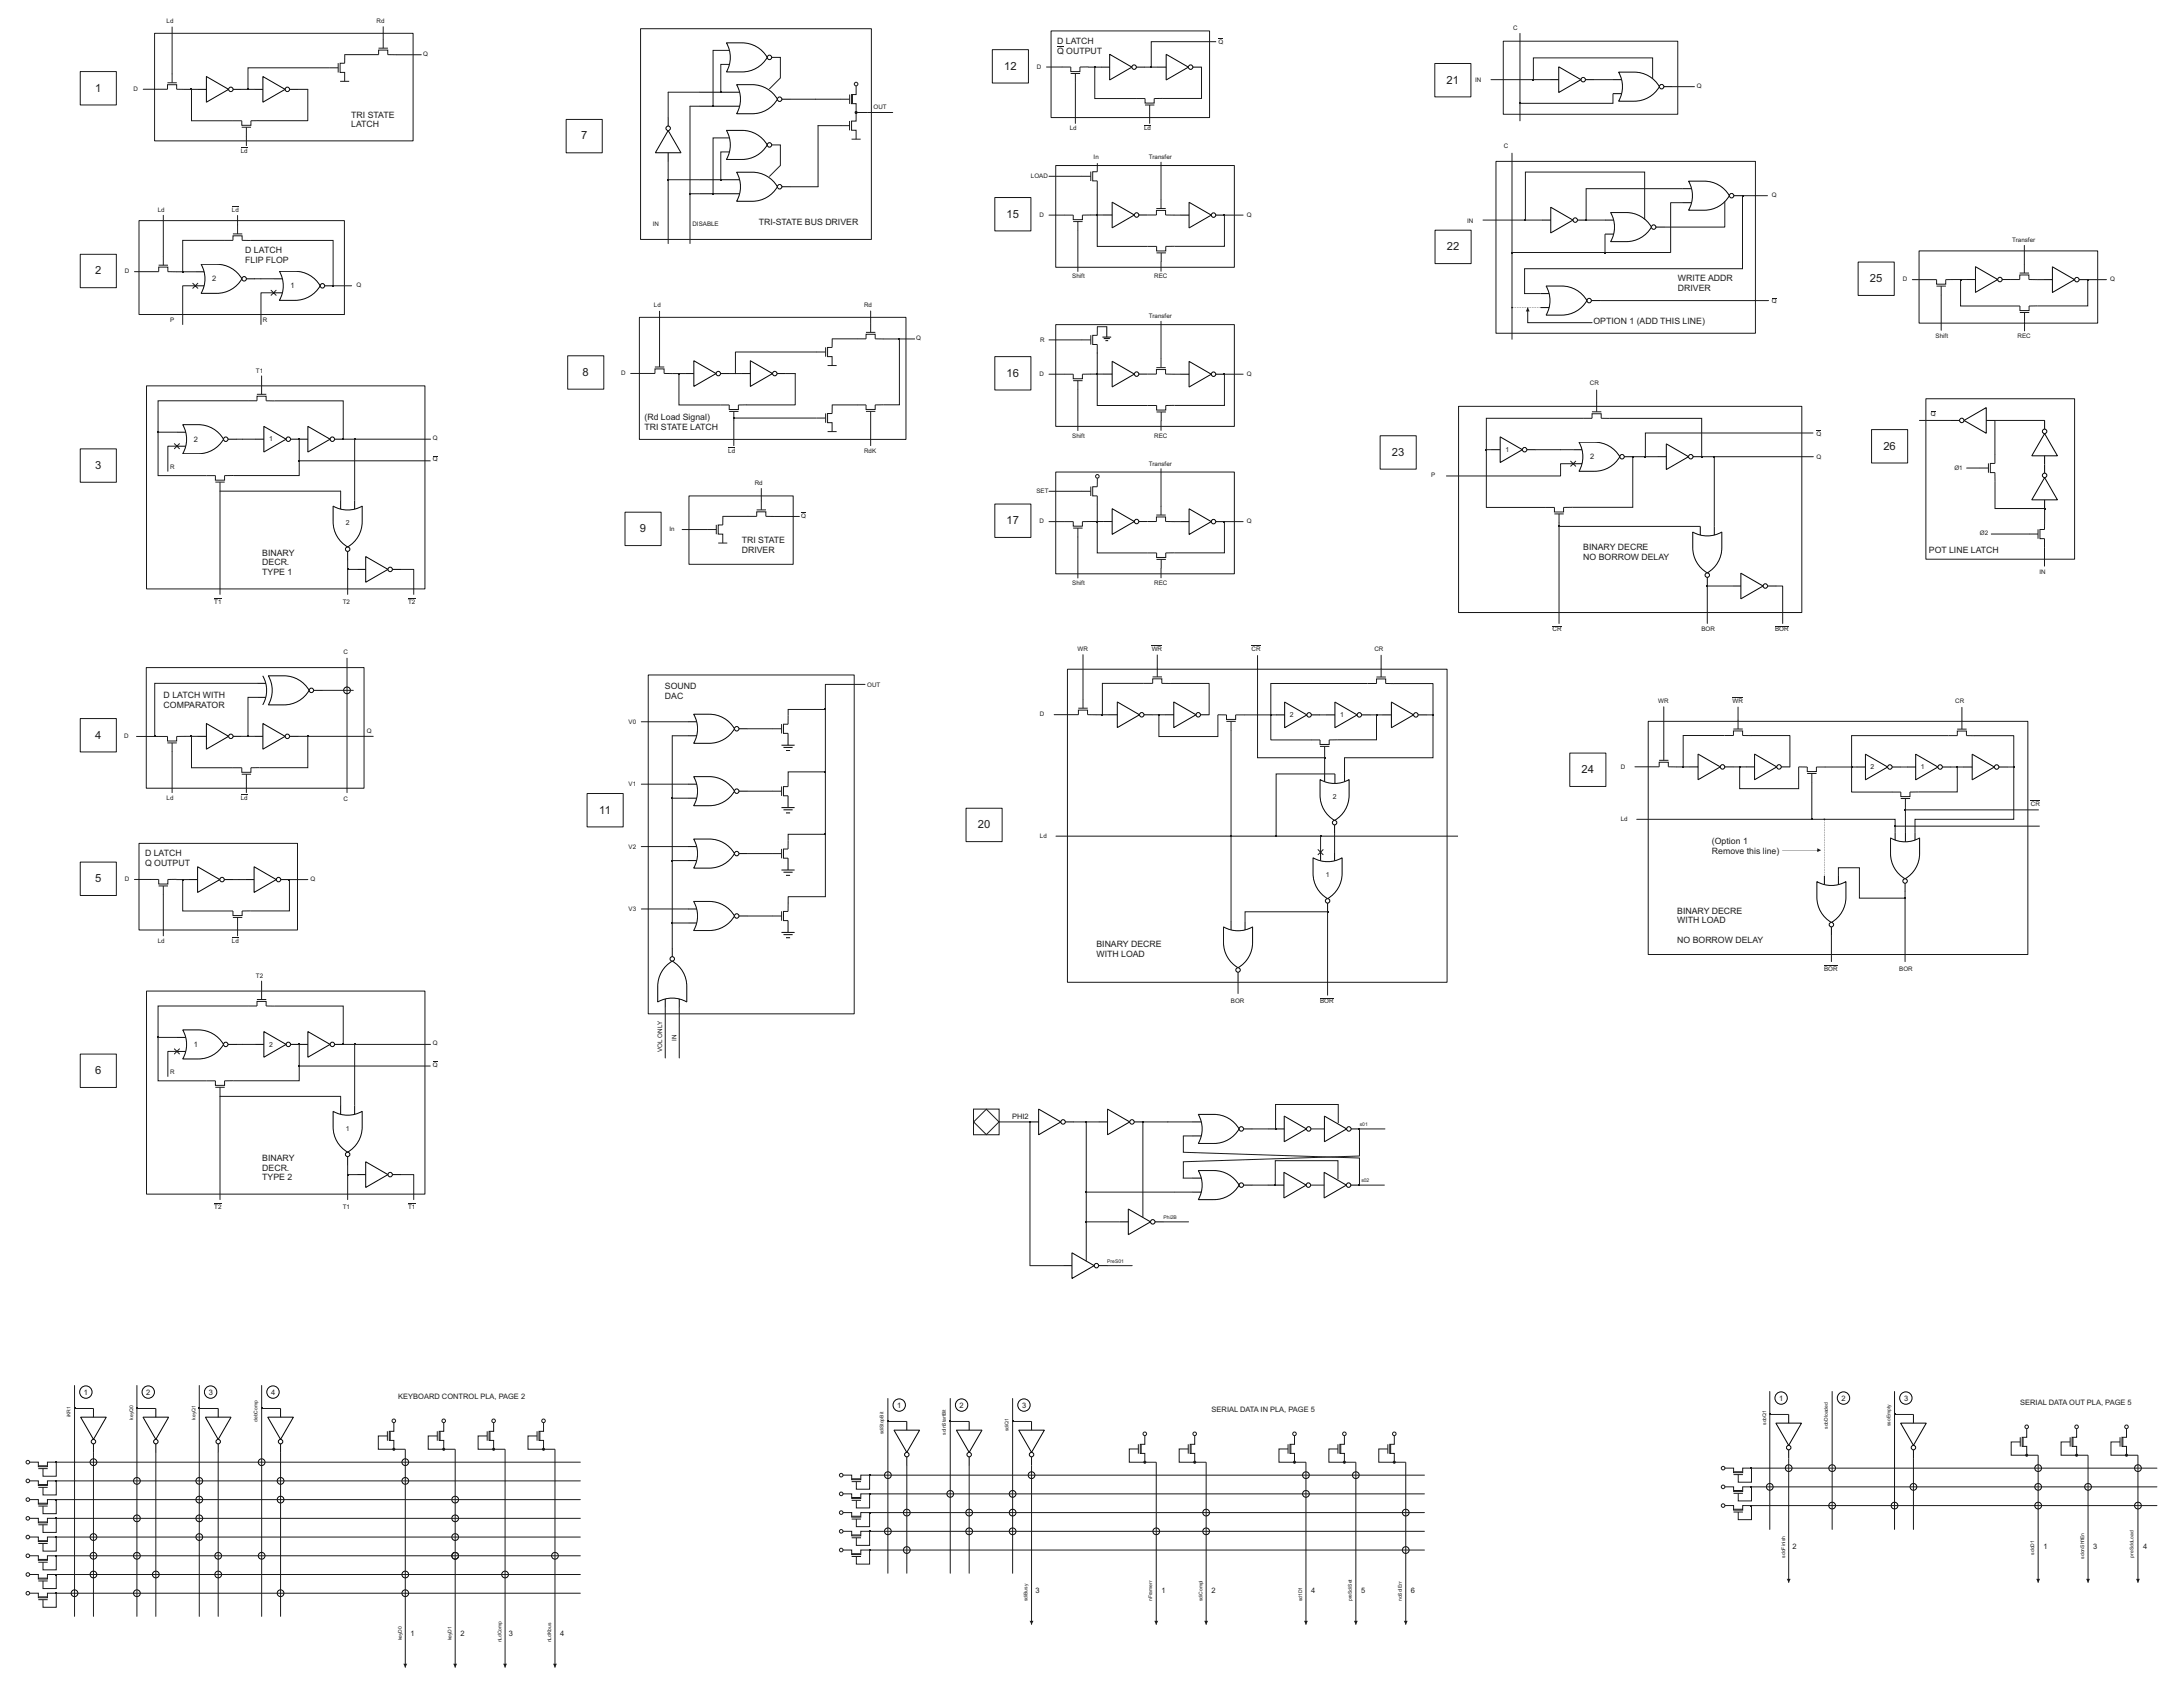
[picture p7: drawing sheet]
<svg xmlns="http://www.w3.org/2000/svg" width="1235mm" height="952mm" viewBox="0 0 1235 952" stroke-linecap="round" stroke-linejoin="round" font-family="sans-serif">
<defs><g id="words">
<g font-size="6.3" fill="#1f1a17">
<text x="568" y="39">12</text>
<text x="818" y="47">21</text>
<text x="54" y="52">1</text>
<text x="329" y="79">7</text>
<text x="569" y="123">15</text>
<text x="818" y="141">22</text>
<text x="54" y="155">2</text>
<text x="1058" y="159">25</text>
<text x="330" y="212">8</text>
<text x="569" y="213">16</text>
<text x="787" y="258">23</text>
<text x="1065" y="254">26</text>
<text x="54" y="265">3</text>
<text x="569" y="296">17</text>
<text x="362" y="301">9</text>
<text x="54" y="418">4</text>
<text x="895" y="437">24</text>
<text x="339" y="460">11</text>
<text x="553" y="468">20</text>
<text x="54" y="499">5</text>
<text x="54" y="607">6</text>
</g>
<g font-size="4.9" fill="#1f1a17">
<text x="598" y="25">D LATCH</text>
<text x="598" y="30">Q OUTPUT</text>
<text x="199" y="66">TRI STATE</text>
<text x="199" y="72">LATCH</text>
<text x="429" y="127">TRI-STATE BUS DRIVER</text>
<text x="139" y="143">D LATCH</text>
<text x="139" y="149">FLIP FLOP</text>
<text x="949" y="159">WRITE ADDR</text>
<text x="949" y="164">DRIVER</text>
<text x="901" y="183">OPTION 1 (ADD THIS LINE)</text>
<text x="365" y="238">(Rd Load Signal)</text>
<text x="365" y="243">TRI STATE LATCH</text>
<text x="420" y="307">TRI STATE</text>
<text x="896" y="311">BINARY DECRE</text>
<text x="148" y="314">BINARY</text>
<text x="420" y="313">DRIVER</text>
<text x="896" y="316">NO BORROW DELAY</text>
<text x="1091" y="313">POT LINE LATCH</text>
<text x="148" y="320">DECR.</text>
<text x="148" y="325">TYPE 1</text>
<text x="376" y="390">SOUND</text>
<text x="93" y="395">D LATCH WITH</text>
<text x="376" y="395">DAC</text>
<text x="93" y="400">COMPARATOR</text>
<text x="968" y="477">(Option 1</text>
<text x="82" y="484">D LATCH</text>
<text x="968" y="483">Remove this line)</text>
<text x="82" y="490">Q OUTPUT</text>
<text x="949" y="516">BINARY DECRE</text>
<text x="949" y="522">WITH LOAD</text>
<text x="949" y="533">NO BORROW DELAY</text>
<text x="620" y="535">BINARY DECRE</text>
<text x="620" y="541">WITH LOAD</text>
<text x="148" y="656">BINARY</text>
<text x="148" y="662">DECR.</text>
<text x="148" y="667">TYPE 2</text>
</g>
<g font-size="4.2" fill="#1f1a17">
<text x="120" y="159">2</text>
<text x="164" y="163">1</text>
<text x="110" y="250">2</text>
<text x="899" y="260">2</text>
<text x="110" y="592">1</text>
<text x="572" y="633">PHI2</text>
<text x="47" y="788">1</text>
<text x="83" y="788">2</text>
<text x="118" y="788">3</text>
<text x="153" y="788">4</text>
<text x="225" y="791">KEYBOARD CONTROL PLA, PAGE 2</text>
<text x="1006" y="792">1</text>
<text x="1042" y="792">2</text>
<text x="1077" y="792">3</text>
<text x="507" y="796">1</text>
<text x="543" y="796">2</text>
<text x="578" y="796">3</text>
<text x="685" y="798">SERIAL DATA IN PLA, PAGE 5</text>
<text x="1143" y="794">SERIAL DATA OUT PLA, PAGE 5</text>
<text x="1014" y="875">2</text>
<text x="1156" y="875">1</text>
<text x="1184" y="875">3</text>
<text x="1212" y="875">4</text>
<text x="586" y="901">3</text>
<text x="657" y="901">1</text>
<text x="685" y="901">2</text>
<text x="742" y="901">4</text>
<text x="770" y="901">5</text>
<text x="798" y="901">6</text>
<text x="232" y="925">1</text>
<text x="260" y="925">2</text>
<text x="288" y="925">3</text>
<text x="317" y="925">4</text>
</g>
<g font-size="3.9" fill="#1f1a17">
<text x="152" y="250">1</text>
<text x="851" y="255">1</text>
<text x="196" y="297">2</text>
<text x="730" y="405">2</text>
<text x="758" y="405">1</text>
<text x="1058" y="435">2</text>
<text x="1086" y="435">1</text>
<text x="754" y="452">2</text>
<text x="750" y="496">1</text>
<text x="152" y="592">2</text>
<text x="196" y="639">1</text>
</g>
<g font-size="3.5" fill="#1f1a17">
<text x="94" y="13">Ld</text>
<text x="213" y="13">Rd</text>
<text x="856" y="17">C</text>
<text x="689" y="25">Q</text>
<text x="239" y="32">Q</text>
<text x="586" y="39">D</text>
<text x="834" y="47">IN</text>
<text x="76" y="51">D</text>
<text x="960" y="50">Q</text>
<text x="494" y="62">OUT</text>
<text x="605" y="74">Ld</text>
<text x="647" y="74">Ld</text>
<text x="851" y="84">C</text>
<text x="136" y="86">Ld</text>
<text x="619" y="90">In</text>
<text x="650" y="90">Transfer</text>
<text x="583" y="101">LOAD</text>
<text x="1002" y="111">Q</text>
<text x="89" y="120">Ld</text>
<text x="131" y="120">Ld</text>
<text x="588" y="123">D</text>
<text x="705" y="122">Q</text>
<text x="830" y="126">IN</text>
<text x="369" y="128">IN</text>
<text x="392" y="128">DISABLE</text>
<text x="1138" y="137">Transfer</text>
<text x="71" y="155">D</text>
<text x="607" y="157">Shift</text>
<text x="653" y="157">REC</text>
<text x="1076" y="159">D</text>
<text x="1194" y="159">Q</text>
<text x="202" y="162">Q</text>
<text x="370" y="174">Ld</text>
<text x="489" y="174">Rd</text>
<text x="1002" y="172">Q</text>
<text x="650" y="180">Transfer</text>
<text x="96" y="182">P</text>
<text x="149" y="182">R</text>
<text x="1095" y="191">Shift</text>
<text x="1141" y="191">REC</text>
<text x="518" y="192">Q</text>
<text x="588" y="193">R</text>
<text x="145" y="211">T1</text>
<text x="351" y="212">D</text>
<text x="588" y="213">D</text>
<text x="705" y="212">Q</text>
<text x="899" y="218">CR</text>
<text x="1092" y="235">Q</text>
<text x="245" y="249">Q</text>
<text x="607" y="247">Shift</text>
<text x="653" y="247">REC</text>
<text x="1027" y="246">Q</text>
<text x="412" y="256">Ld</text>
<text x="489" y="256">RdK</text>
<text x="245" y="261">Q</text>
<text x="650" y="263">Transfer</text>
<text x="1027" y="259">Q</text>
<text x="96" y="265">R</text>
<text x="809" y="270">P</text>
<text x="1105" y="266">Ø1</text>
<text x="427" y="274">Rd</text>
<text x="586" y="279">SET</text>
<text x="453" y="293">Q</text>
<text x="588" y="296">D</text>
<text x="705" y="296">Q</text>
<text x="379" y="300">In</text>
<text x="1120" y="303">Ø2</text>
<text x="1154" y="325">IN</text>
<text x="607" y="331">Shift</text>
<text x="653" y="331">REC</text>
<text x="121" y="341">T1</text>
<text x="194" y="341">T2</text>
<text x="231" y="341">T2</text>
<text x="878" y="357">CR</text>
<text x="962" y="357">BOR</text>
<text x="1004" y="357">BOR</text>
<text x="194" y="370">C</text>
<text x="609" y="368">WR</text>
<text x="651" y="368">WR</text>
<text x="708" y="368">CR</text>
<text x="777" y="368">CR</text>
<text x="490" y="388">OUT</text>
<text x="938" y="397">WR</text>
<text x="980" y="397">WR</text>
<text x="1106" y="397">CR</text>
<text x="588" y="405">D</text>
<text x="356" y="409">V0</text>
<text x="70" y="417">D</text>
<text x="207" y="414">Q</text>
<text x="917" y="434">D</text>
<text x="356" y="444">V1</text>
<text x="94" y="452">Ld</text>
<text x="136" y="452">Ld</text>
<text x="194" y="453">C</text>
<text x="1149" y="455">CR</text>
<text x="917" y="464">Ld</text>
<text x="588" y="474">Ld</text>
<text x="356" y="480">V2</text>
<text x="71" y="498">D</text>
<text x="176" y="498">Q</text>
<text x="356" y="515">V3</text>
<text x="89" y="533">Ld</text>
<text x="131" y="533">Ld</text>
<text x="1032" y="549">BOR</text>
<text x="1074" y="549">BOR</text>
<text x="145" y="553">T2</text>
<text x="696" y="567">BOR</text>
<text x="747" y="567">BOR</text>
<text x="245" y="591">Q</text>
<text x="383" y="589" transform="rotate(-90 383 589)">IN</text>
<text x="375" y="595" transform="rotate(-90 375 595)">VOL ONLY</text>
<text x="245" y="603">Q</text>
<text x="96" y="607">R</text>
<text x="121" y="683">T2</text>
<text x="194" y="683">T1</text>
<text x="231" y="683">T1</text>
</g>
<g font-size="2.8" fill="#1f1a17">
<text x="769" y="636">s01</text>
<text x="770" y="668">s02</text>
<text x="658" y="689">Phi2B</text>
<text x="626" y="714">PreS01</text>
<text x="40" y="801" transform="rotate(-90 40 801)">iKR1</text>
<text x="75" y="802" transform="rotate(-90 75 802)">keyQ0</text>
<text x="111" y="802" transform="rotate(-90 111 802)">keyQ1</text>
<text x="146" y="804" transform="rotate(-90 146 804)">debComp</text>
<text x="570" y="809" transform="rotate(-90 570 809)">sdiQ1</text>
<text x="999" y="806" transform="rotate(-90 999 806)">sdoQ1</text>
<text x="1034" y="808" transform="rotate(-90 1034 808)">sdoDloaded</text>
<text x="1069" y="806" transform="rotate(-90 1069 806)">ssoEmpty</text>
<text x="500" y="811" transform="rotate(-90 500 811)">sdiStopBit</text>
<text x="535" y="811" transform="rotate(-90 535 811)">sdinStartBit</text>
<text x="1010" y="880" transform="rotate(-90 1010 880)">sdoFinish</text>
<text x="1151" y="879" transform="rotate(-90 1151 879)">sdoD1</text>
<text x="1179" y="881" transform="rotate(-90 1179 881)">sdonShftEn</text>
<text x="1207" y="881" transform="rotate(-90 1207 881)">preSdoLoad</text>
<text x="581" y="905" transform="rotate(-90 581 905)">sdiBusy</text>
<text x="652" y="905" transform="rotate(-90 652 905)">nFramerr</text>
<text x="680" y="905" transform="rotate(-90 680 905)">sdiCompl</text>
<text x="736" y="905" transform="rotate(-90 736 905)">sd1D1</text>
<text x="765" y="905" transform="rotate(-90 765 905)">preSdiSet</text>
<text x="793" y="905" transform="rotate(-90 793 905)">noSdiErr</text>
<text x="227" y="927" transform="rotate(-90 227 927)">keyD0</text>
<text x="255" y="927" transform="rotate(-90 255 927)">keyD1</text>
<text x="284" y="928" transform="rotate(-90 284 928)">nLdComp</text>
<text x="312" y="928" transform="rotate(-90 312 928)">nLdKbus</text>
</g>
</g></defs>
<g fill="none" stroke="#000" stroke-width=".57">
<path d="M583 634h4M587 627l13 7-13 7zM603 634h4M622 634h4M626 627l13 7-13 7zM642 634h4M633 691h5M638 683l13 8-13 7zM653 691h5"/>
<circle cx="601" cy="634" r="1.3"/>
<circle cx="640" cy="634" r="1.3"/>
<circle cx="652" cy="691" r="1.3"/>
</g>
<path d="M565 634h18M607 634h15M646 634h15M614 691h19" fill="none" stroke="#1f1a17" stroke-width=".57"/>
<path d="M614 690h1v1h-1z" fill-rule="evenodd" fill="#1f1a17"/>
<path d="M551 627h14v14h-14zM551 634l7-7 7 7-7 7zM614 634v79M658 691h14M583 715h18M626 715h14" fill="none" stroke="#1f1a17" stroke-width=".57"/>
<g fill="none" stroke="#000" stroke-width=".57">
<path d="M601 715h5M606 708l13 7-13 8zM621 715h5"/>
<circle cx="620" cy="715" r="1.3"/>
</g>
<path d="M614 634h1v1h-1z" fill-rule="evenodd" fill="#1f1a17"/>
<path d="M583 634v81" fill="none" stroke="#1f1a17" stroke-width=".57"/>
<path d="M582 634h1v1h-1z" fill-rule="evenodd" fill="#1f1a17"/>
<path d="M646 634v54" fill="none" stroke="#1f1a17" stroke-width=".57"/>
<path d="M646 634h1v1h-1z" fill-rule="evenodd" fill="#1f1a17"/>
<g fill="none" stroke="#000" stroke-width=".57">
<path d="M717 638h9M726 631l13 7-13 7zM749 631l13 7-13 7zM764 638h5"/>
<circle cx="740" cy="638" r="1.3"/>
<circle cx="763" cy="638" r="1.3"/>
</g>
<path d="M741 638h8M757 635v-11h-36v14" fill="none" stroke="#1f1a17" stroke-width=".57"/>
<path d="M721 638h1v1h-1z" fill-rule="evenodd" fill="#1f1a17"/>
<path d="M661 634h14M708 638h9M769 638h14M669 642h6M741 670h8M757 667v-11h-36v14" fill="none" stroke="#1f1a17" stroke-width=".57"/>
<g fill="none" stroke="#000" stroke-width=".57">
<path d="M675 634h4M678 630h9a16 16 0 0 1 14 8 16 16 0 0 1-14 8h-9a16 16 0 0 0 0-16zM703 638h5M675 642h4M717 670h9M726 663l13 7-13 7zM749 663l13 7-13 7zM764 670h5"/>
<circle cx="702" cy="638" r="1.3"/>
<circle cx="740" cy="670" r="1.3"/>
<circle cx="763" cy="670" r="1.3"/>
</g>
<path d="M721 670h1h-1z" fill-rule="evenodd" fill="#1f1a17"/>
<path d="M769 638v15l-100 4v9M664 674h11M669 666h6M708 670h9M769 670h14" fill="none" stroke="#1f1a17" stroke-width=".57"/>
<g fill="none" stroke="#000" stroke-width=".57">
<path d="M675 666h4M675 674h4M678 662h9a16 16 0 0 1 14 8 16 16 0 0 1-14 8h-9a16 16 0 0 0 0-16zM703 670h5"/>
<circle cx="702" cy="670" r="1.3"/>
</g>
<path d="M769 638v1z" fill-rule="evenodd" fill="#1f1a17"/>
<path d="M669 642v9l100 4v15" fill="none" stroke="#1f1a17" stroke-width=".57"/>
<path d="M614 674h50" fill="none" stroke="#1f1a17" stroke-width=".57"/>
<path d="M614 673h1v1h-1z" fill-rule="evenodd" fill="#1f1a17"/>
<g fill="none" stroke="#000" stroke-width=".57">
<path d="M1012 800v4M1082 800v4M1004 804h15l-7 13zM1012 820v4M1075 804h15l-8 13zM1082 820v4"/>
<circle cx="1012" cy="818" r="1.3"/>
<circle cx="1082" cy="818" r="1.3"/>
</g>
<g fill="none" stroke="#1f1a17" stroke-width=".57">
<path d="M1143 812v6M1143 815h-5v8h15M1144 812v6M1146 808v4h-2v6h2v5M1171 812v6M1171 815h-5v8h15M1172 812v6M1175 808v4h-3v6h3v5M1199 812v6M1199 815h-5v8h15M1201 812v6M1203 808v4h-3v6h3v5"/>
<path d="M976 830h5v2h5v-2h5v8h-8v-4"/>
<circle cx="1146" cy="807" r="1"/>
<circle cx="1175" cy="807" r="1"/>
<circle cx="1203" cy="807" r="1"/>
<circle cx="975" cy="830" r="1"/>
</g>
<g fill="#1f1a17" stroke="#1f1a17" stroke-width=".57">
<circle cx="1146" cy="823" r=".6"/>
<circle cx="1175" cy="823" r=".6"/>
<circle cx="1203" cy="823" r=".6"/>
</g>
<path d="M990 829h1v1h-1z" fill-rule="evenodd" fill="#1f1a17"/>
<g fill="none" stroke="#1f1a17" stroke-width=".57">
<path d="M981 834h5M981 832h5M976 840h5v3h5v-3l5 1v7h-8v-4"/>
<circle cx="975" cy="841" r="1"/>
</g>
<path d="M990 840h1v1h-1z" fill-rule="evenodd" fill="#1f1a17"/>
<g fill="none" stroke="#1f1a17" stroke-width=".57">
<path d="M976 851h5v3h5v-3h5v8h-8v-4M981 844h5M981 843h5"/>
<circle cx="975" cy="851" r="1"/>
</g>
<path d="M990 851h1v1h-1z" fill-rule="evenodd" fill="#1f1a17"/>
<path d="M1001 787v78M1036 787v78M1072 787v78M991 830h229M1012 824v71M981 855h5M981 853h5M991 841h229M991 851h229" fill="none" stroke="#1f1a17" stroke-width=".57"/>
<g fill="none" stroke="#000" stroke-width=".57">
<circle cx="1012" cy="830" r="1.9"/>
<circle cx="1036" cy="830" r="1.9"/>
<circle cx="1153" cy="830" r="1.9"/>
<circle cx="1209" cy="830" r="1.9"/>
<circle cx="1001" cy="841" r="1.9"/>
<circle cx="1036" cy="851" r="1.9"/>
<circle cx="1072" cy="851" r="1.9"/>
<circle cx="1082" cy="841" r="1.9"/>
<circle cx="1153" cy="841" r="1.9"/>
<circle cx="1153" cy="851" r="1.9"/>
<circle cx="1181" cy="841" r="1.9"/>
<circle cx="1209" cy="851" r="1.9"/>
</g>
<path d="M1011 893h2l-1 2z" fill="#1f1a17"/>
<path d="M1082 824v41M1153 823v72" fill="none" stroke="#1f1a17" stroke-width=".57"/>
<path d="M1152 893h2l-1 2z" fill="#1f1a17"/>
<path d="M1181 823v72" fill="none" stroke="#1f1a17" stroke-width=".57"/>
<path d="M1180 893h2l-1 2z" fill="#1f1a17"/>
<path d="M1209 823v72" fill="none" stroke="#1f1a17" stroke-width=".57"/>
<path d="M1208 893h2l-1 2z" fill="#1f1a17"/>
<path d="M1001 800h11" fill="none" stroke="#1f1a17" stroke-width=".57"/>
<path d="M1001 799v1z" fill-rule="evenodd" fill="#1f1a17"/>
<path d="M1072 800h10" fill="none" stroke="#1f1a17" stroke-width=".57"/>
<path d="M1071 799h1v1h-1z" fill-rule="evenodd" fill="#1f1a17"/>
<g fill="none" stroke="#000" stroke-width=".57">
<path d="M506 808h14l-7 13zM513 804v4M541 808h14l-7 13zM548 804v4M576 808h15l-8 13zM583 804v4M513 824v4M548 824v4M583 824v4"/>
<circle cx="1007" cy="790" r="4"/>
<circle cx="1043" cy="790" r="4"/>
<circle cx="1078" cy="790" r="4"/>
<circle cx="513" cy="822" r="1.3"/>
<circle cx="548" cy="822" r="1.3"/>
<circle cx="583" cy="822" r="1.3"/>
</g>
<g fill="none" stroke="#1f1a17" stroke-width=".57">
<path d="M644 816v6M644 819h-5v8h15M645 816v6M648 812v4h-3v6h3v5M672 816v6M672 819h-5v8h15M674 816v6M676 812v4h-3v6h3v5M729 816v6M729 819h-6v8h16M730 816v6M732 812v4h-2v6h2v5"/>
<path d="M757 816v6M757 819h-5v8h15M758 816v6M760 812v4h-2v6h2v5M785 816v6M785 819h-5v8h15M787 816v6M789 812v4h-3v6h3v5M477 834h5v2h5v-2h5v8h-8v-4"/>
<circle cx="648" cy="811" r="1"/>
<circle cx="676" cy="811" r="1"/>
<circle cx="732" cy="811" r="1"/>
<circle cx="760" cy="811" r="1"/>
<circle cx="789" cy="811" r="1"/>
<circle cx="476" cy="834" r="1"/>
</g>
<g fill="#1f1a17" stroke="#1f1a17" stroke-width=".57">
<circle cx="648" cy="827" r=".6"/>
<circle cx="676" cy="827" r=".6"/>
<circle cx="732" cy="827" r=".6"/>
<circle cx="760" cy="827" r=".6"/>
<circle cx="789" cy="827" r=".6"/>
</g>
<path d="M491 833h1v1h-1z" fill-rule="evenodd" fill="#1f1a17"/>
<g fill="none" stroke="#1f1a17" stroke-width=".57">
<path d="M482 838h5M482 836h5M477 844h5v3h5v-3h5v8h-8v-4"/>
<circle cx="476" cy="844" r="1"/>
</g>
<path d="M491 844h1v1h-1z" fill-rule="evenodd" fill="#1f1a17"/>
<g fill="none" stroke="#1f1a17" stroke-width=".57">
<path d="M477 855h5v3h5v-3h5v8h-8v-4M482 848h5M482 847h5"/>
<circle cx="476" cy="855" r="1"/>
</g>
<path d="M491 855h1v1h-1z" fill-rule="evenodd" fill="#1f1a17"/>
<g fill="none" stroke="#1f1a17" stroke-width=".57">
<path d="M482 859h5M482 857h5M477 866h5v2h5v-2h5v8h-8v-5"/>
<circle cx="476" cy="866" r="1"/>
</g>
<path d="M491 865h1v1h-1z" fill-rule="evenodd" fill="#1f1a17"/>
<g fill="none" stroke="#1f1a17" stroke-width=".57">
<path d="M477 876h5v3h5v-3h5v8h-8v-4M482 869h5M482 868h5"/>
<circle cx="476" cy="876" r="1"/>
</g>
<path d="M491 876h1v1h-1z" fill-rule="evenodd" fill="#1f1a17"/>
<path d="M502 791v98M537 791v98M573 791v98M492 834h314M583 828v90M492 844h314M492 855h314M482 880h5M482 878h5M492 866h314M492 876h314" fill="none" stroke="#1f1a17" stroke-width=".57"/>
<g fill="none" stroke="#000" stroke-width=".57">
<circle cx="502" cy="834" r="1.9"/>
<circle cx="583" cy="834" r="1.9"/>
<circle cx="739" cy="834" r="1.9"/>
<circle cx="767" cy="834" r="1.9"/>
<circle cx="513" cy="855" r="1.9"/>
<circle cx="537" cy="844" r="1.9"/>
<circle cx="548" cy="855" r="1.9"/>
<circle cx="573" cy="855" r="1.9"/>
<circle cx="573" cy="844" r="1.9"/>
<circle cx="682" cy="855" r="1.9"/>
<circle cx="739" cy="844" r="1.9"/>
<circle cx="795" cy="855" r="1.9"/>
<circle cx="502" cy="866" r="1.9"/>
<circle cx="513" cy="876" r="1.9"/>
<circle cx="548" cy="866" r="1.9"/>
<circle cx="573" cy="866" r="1.9"/>
<circle cx="654" cy="866" r="1.9"/>
<circle cx="682" cy="866" r="1.9"/>
<circle cx="795" cy="876" r="1.9"/>
</g>
<path d="M582 916h3l-2 2z" fill="#1f1a17"/>
<path d="M513 828v61M548 828v61M654 827v91" fill="none" stroke="#1f1a17" stroke-width=".57"/>
<path d="M653 916h2l-1 2z" fill="#1f1a17"/>
<path d="M682 827v91" fill="none" stroke="#1f1a17" stroke-width=".57"/>
<path d="M681 916h2l-1 2z" fill="#1f1a17"/>
<path d="M739 827v91" fill="none" stroke="#1f1a17" stroke-width=".57"/>
<path d="M738 916h2l-1 2z" fill="#1f1a17"/>
<path d="M767 827v91" fill="none" stroke="#1f1a17" stroke-width=".57"/>
<path d="M766 916h2l-1 2z" fill="#1f1a17"/>
<path d="M795 827v91" fill="none" stroke="#1f1a17" stroke-width=".57"/>
<path d="M794 916h2l-1 2z" fill="#1f1a17"/>
<path d="M502 804h11" fill="none" stroke="#1f1a17" stroke-width=".57"/>
<path d="M502 803h1v1h-1z" fill-rule="evenodd" fill="#1f1a17"/>
<path d="M573 804h10" fill="none" stroke="#1f1a17" stroke-width=".57"/>
<path d="M572 803h1v1h-1z" fill-rule="evenodd" fill="#1f1a17"/>
<path d="M537 804h11" fill="none" stroke="#1f1a17" stroke-width=".57"/>
<path d="M537 803h1v1h-1z" fill-rule="evenodd" fill="#1f1a17"/>
<g fill="none" stroke="#000" stroke-width=".57">
<path d="M53 796v5M88 796v5M123 796v5M159 796v5M46 801h14l-7 13zM53 816v5M81 801h14l-7 13zM88 816v5M116 801h15l-8 13zM123 816v5M151 801h15l-7 13zM159 816v5"/>
<circle cx="509" cy="794" r="4"/>
<circle cx="544" cy="794" r="4"/>
<circle cx="579" cy="794" r="4"/>
<circle cx="53" cy="815" r="1.3"/>
<circle cx="88" cy="815" r="1.3"/>
<circle cx="123" cy="815" r="1.3"/>
<circle cx="159" cy="815" r="1.3"/>
</g>
<g fill="none" stroke="#1f1a17" stroke-width=".57">
<path d="M219 809v5M219 812h-5v7h15M221 809v5M223 804v5h-3v5h3v5M247 809v5M247 812h-5v7h15M249 809v5M251 804v5h-3v5h3v5M276 809v5M276 812h-6v7h16M277 809v5M279 804v5h-2v5h2v5"/>
<path d="M304 809v5M304 812h-5v7h15M305 809v5M307 804v5h-2v5h2v5M17 827h5v2h5v-2h5v7h-8v-4"/>
<circle cx="223" cy="803" r="1"/>
<circle cx="251" cy="803" r="1"/>
<circle cx="279" cy="803" r="1"/>
<circle cx="307" cy="803" r="1"/>
<circle cx="16" cy="827" r="1"/>
</g>
<g fill="#1f1a17" stroke="#1f1a17" stroke-width=".57">
<circle cx="223" cy="819" r=".6"/>
<circle cx="251" cy="819" r=".6"/>
<circle cx="279" cy="819" r=".6"/>
<circle cx="307" cy="819" r=".6"/>
</g>
<path d="M31 826h1v1h-1z" fill-rule="evenodd" fill="#1f1a17"/>
<g fill="none" stroke="#1f1a17" stroke-width=".57">
<path d="M17 837h5v3h5v-3h5v8h-8v-4M22 830h5M22 829h5"/>
<circle cx="16" cy="837" r="1"/>
</g>
<path d="M31 837h1v1h-1z" fill-rule="evenodd" fill="#1f1a17"/>
<g fill="none" stroke="#1f1a17" stroke-width=".57">
<path d="M22 839h5M17 848h5v2h5v-2h5v8h-8v-5M22 841h5"/>
<circle cx="16" cy="848" r="1"/>
</g>
<path d="M31 847h1v1h-1z" fill-rule="evenodd" fill="#1f1a17"/>
<g fill="none" stroke="#1f1a17" stroke-width=".57">
<path d="M17 858h5v3h5v-3h5v8h-8v-4M22 851h5M22 850h5"/>
<circle cx="16" cy="858" r="1"/>
</g>
<path d="M31 858h1v1h-1z" fill-rule="evenodd" fill="#1f1a17"/>
<g fill="none" stroke="#1f1a17" stroke-width=".57">
<path d="M17 869h5v2h5v-2h5v8h-8v-4M22 862h5M22 860h5"/>
<circle cx="16" cy="869" r="1"/>
</g>
<path d="M31 868h1v1h-1z" fill-rule="evenodd" fill="#1f1a17"/>
<g fill="none" stroke="#1f1a17" stroke-width=".57">
<path d="M17 879h5v3h5v-3h5v8h-8v-4M22 873h5M22 871h5"/>
<circle cx="16" cy="879" r="1"/>
</g>
<path d="M31 879h1v1h-1z" fill-rule="evenodd" fill="#1f1a17"/>
<g fill="none" stroke="#1f1a17" stroke-width=".57">
<path d="M17 890h5v3h5v-3h5v8h-8v-4M22 883h5M22 882h5"/>
<circle cx="16" cy="890" r="1"/>
</g>
<path d="M31 890h1v1h-1z" fill-rule="evenodd" fill="#1f1a17"/>
<g fill="none" stroke="#1f1a17" stroke-width=".57">
<path d="M22 894h5M22 892h5M17 901h5v2h5v-2h5v8h-8v-5"/>
<circle cx="16" cy="901" r="1"/>
</g>
<path d="M31 900h1v1h-1z" fill-rule="evenodd" fill="#1f1a17"/>
<g fill="none" stroke="#1f1a17" stroke-width=".57">
<path d="M42 783v131M77 783v131M113 783v131M148 783v131M286 819v124M32 827h296M32 837h296M32 848h296M32 858h296M32 869h296M32 879h296M32 890h296"/>
<path d="M22 904h5M22 903h5M32 901h296"/>
</g>
<g fill="none" stroke="#000" stroke-width=".57">
<circle cx="53" cy="827" r="1.9"/>
<circle cx="77" cy="837" r="1.9"/>
<circle cx="113" cy="837" r="1.9"/>
<circle cx="148" cy="827" r="1.9"/>
<circle cx="159" cy="837" r="1.9"/>
<circle cx="229" cy="837" r="1.9"/>
<circle cx="229" cy="827" r="1.9"/>
<circle cx="77" cy="858" r="1.9"/>
<circle cx="113" cy="848" r="1.9"/>
<circle cx="113" cy="858" r="1.9"/>
<circle cx="159" cy="848" r="1.9"/>
<circle cx="257" cy="848" r="1.9"/>
<circle cx="257" cy="858" r="1.9"/>
<circle cx="53" cy="879" r="1.9"/>
<circle cx="53" cy="869" r="1.9"/>
<circle cx="77" cy="879" r="1.9"/>
<circle cx="113" cy="869" r="1.9"/>
<circle cx="123" cy="879" r="1.9"/>
<circle cx="148" cy="879" r="1.9"/>
<circle cx="257" cy="879" r="1.9"/>
<circle cx="257" cy="869" r="1.9"/>
<circle cx="314" cy="879" r="1.9"/>
<circle cx="53" cy="890" r="1.9"/>
<circle cx="88" cy="890" r="1.9"/>
<circle cx="123" cy="890" r="1.9"/>
<circle cx="229" cy="890" r="1.9"/>
<circle cx="286" cy="890" r="1.9"/>
<circle cx="42" cy="901" r="1.9"/>
<circle cx="77" cy="901" r="1.9"/>
<circle cx="159" cy="901" r="1.9"/>
<circle cx="229" cy="901" r="1.9"/>
</g>
<path d="M285 940h2l-1 3z" fill="#1f1a17"/>
<path d="M229 819v124M53 821v93M88 821v93M123 821v93M159 821v93" fill="none" stroke="#1f1a17" stroke-width=".57"/>
<path d="M228 940h2l-1 3z" fill="#1f1a17"/>
<path d="M257 819v124" fill="none" stroke="#1f1a17" stroke-width=".57"/>
<path d="M256 940h3l-2 3z" fill="#1f1a17"/>
<path d="M314 819v124" fill="none" stroke="#1f1a17" stroke-width=".57"/>
<path d="M313 940h2l-1 3z" fill="#1f1a17"/>
<path d="M42 796h11" fill="none" stroke="#1f1a17" stroke-width=".57"/>
<path d="M42 796h1v1h-1z" fill-rule="evenodd" fill="#1f1a17"/>
<path d="M113 796h10" fill="none" stroke="#1f1a17" stroke-width=".57"/>
<path d="M112 796h1v1h-1z" fill-rule="evenodd" fill="#1f1a17"/>
<path d="M148 796h11" fill="none" stroke="#1f1a17" stroke-width=".57"/>
<path d="M148 796v1z" fill-rule="evenodd" fill="#1f1a17"/>
<path d="M77 796h11" fill="none" stroke="#1f1a17" stroke-width=".57"/>
<path d="M77 796h1v1h-1z" fill-rule="evenodd" fill="#1f1a17"/>
<g fill="none" stroke="#000" stroke-width=".57">
<path d="M417 97h8a16 16 0 0 1 15 9 16 16 0 0 1-15 8h-8a16 16 0 0 0 0-17zM395 102h23M395 110h23M442 106h5"/>
<circle cx="441" cy="106" r="1.3"/>
<circle cx="49" cy="787" r="4"/>
<circle cx="84" cy="787" r="4"/>
<circle cx="119" cy="787" r="4"/>
<circle cx="154" cy="787" r="4"/>
</g>
<path d="M413 78h-10v32M436 82h5v12l-6 6" fill="none" stroke="#1f1a17" stroke-width=".57"/>
<path d="M403 109h1v1h-1z" fill-rule="evenodd" fill="#1f1a17"/>
<path d="M413 86h-5v16" fill="none" stroke="#1f1a17" stroke-width=".57"/>
<path d="M407 101h1v1h-1z" fill-rule="evenodd" fill="#1f1a17"/>
<g fill="none" stroke="#000" stroke-width=".57">
<path d="M411 74h9a16 16 0 0 1 14 8 16 16 0 0 1-14 8h-9a16 16 0 0 0 0-16z"/>
<circle cx="435" cy="82" r="1.3"/>
</g>
<path d="M378 102h17" fill="none" stroke="#1f1a17" stroke-width=".57"/>
<path d="M378 101v1z" fill-rule="evenodd" fill="#1f1a17"/>
<path d="M390 110h5" fill="none" stroke="#1f1a17" stroke-width=".57"/>
<path d="M390 109h1v1h-1z" fill-rule="evenodd" fill="#1f1a17"/>
<path d="M413 28h-10v32M436 32h5v12l-6 6M378 52v14M378 91v47M447 106h16" fill="none" stroke="#1f1a17" stroke-width=".57"/>
<g fill="none" stroke="#000" stroke-width=".57">
<path d="M395 52h23M417 48h8a16 16 0 0 1 15 8 16 16 0 0 1-15 8h-8a16 16 0 0 0 0-16zM442 56h5M378 74l7 12h-14zM378 66v5M395 60h23M378 86v5"/>
<circle cx="441" cy="56" r="1.3"/>
<circle cx="378" cy="73" r="1.3"/>
</g>
<path d="M403 60h1h-1z" fill-rule="evenodd" fill="#1f1a17"/>
<path d="M413 36h-5v16" fill="none" stroke="#1f1a17" stroke-width=".57"/>
<path d="M407 52h1v1h-1z" fill-rule="evenodd" fill="#1f1a17"/>
<g fill="none" stroke="#000" stroke-width=".57">
<path d="M411 24h9a16 16 0 0 1 14 8 16 16 0 0 1-14 9h-9a16 16 0 0 0 0-17zM632 397l13 7-13 7zM664 397l12 7-12 7zM787 397l13 7-13 7zM627 404h5M647 404h5M659 404h5M679 404h5M782 404h5M802 404h5M692 524a16 16 0 0 0 16 0v9a16 16 0 0 1-8 14 16 16 0 0 1-8-14zM696 521v5"/>
<path d="M704 521v5M700 550v4"/>
<circle cx="435" cy="32" r="1.3"/>
<circle cx="646" cy="404" r="1.3"/>
<circle cx="678" cy="404" r="1.3"/>
<circle cx="801" cy="404" r="1.3"/>
<circle cx="700" cy="548" r="1.3"/>
</g>
<g fill="none" stroke="#1f1a17" stroke-width=".57">
<path d="M362 16h131v119h-131zM378 52h17M447 56h34M481 53v6M482 53v6M484 49v4h-2v6h2v5M320 68h21v18h-21zM395 60h-5v78M481 68v6M481 71h-18v35M482 79h5M505 64h-21v4h-2v6h2v5"/>
<path d="M662 386h22v18M789 386h22v18h-4M624 404h3M652 404h7M775 404h7M779 404v14h-22M751 515v48M700 554v8"/>
<circle cx="484" cy="48" r="1"/>
</g>
<circle cx="484" cy="64" r=".6" fill="#1f1a17" stroke="#1f1a17" stroke-width=".57"/>
<path d="M778 404h1v1h-1z" fill-rule="evenodd" fill="#1f1a17"/>
<g fill="none" stroke="#1f1a17" stroke-width=".57">
<path d="M613 370v30M655 370v13M711 370v58h38M781 378v5M647 386h5v-2h5v2h5M652 383h5M774 386h5v-2h5v2h5M779 383h5M596 404h14v-3h5v3h9M610 400h5M757 418h-5v3h-5v-3h-5M747 422h5"/>
<path d="M749 422v5"/>
</g>
<path d="M749 428h1v1h-1z" fill-rule="evenodd" fill="#1f1a17"/>
<path d="M651 365h6M708 365h5M647 386h-23v18M689 404h5v3h5v-3h5M694 408h5M696 408v113M747 564h7" fill="none" stroke="#1f1a17" stroke-width=".57"/>
<path d="M623 404h1h-1z" fill-rule="evenodd" fill="#1f1a17"/>
<path d="M774 386h-55v18" fill="none" stroke="#1f1a17" stroke-width=".57"/>
<path d="M718 404h1v1h-1z" fill-rule="evenodd" fill="#1f1a17"/>
<path d="M655 404v12h34v-12" fill="none" stroke="#1f1a17" stroke-width=".57"/>
<path d="M655 404h1h-1z" fill-rule="evenodd" fill="#1f1a17"/>
<path d="M704 404h18M719 404v14h23M747 404h3M811 404v24h-51v10M749 427v11" fill="none" stroke="#1f1a17" stroke-width=".57"/>
<g fill="none" stroke="#000" stroke-width=".57">
<path d="M727 397l12 7-12 7zM755 397l13 7-13 7zM722 404h5M742 404h5M750 404h5M770 404h5M749 438v4M755 437v6M760 437v5M747 441a16 16 0 0 0 16 0v9a16 16 0 0 1-8 14 16 16 0 0 1-8-14zM755 466v5M743 485a16 16 0 0 0 16 0v9a16 16 0 0 1-8 14 16 16 0 0 1-8-14z"/>
<path d="M747 482v5M755 482v5M751 511v4"/>
<circle cx="740" cy="404" r="1.3"/>
<circle cx="769" cy="404" r="1.3"/>
<circle cx="755" cy="465" r="1.3"/>
<circle cx="751" cy="509" r="1.3"/>
</g>
<path d="M810 404h1v1h-1z" fill-rule="evenodd" fill="#1f1a17"/>
<path d="M755 437h-33v36" fill="none" stroke="#1f1a17" stroke-width=".57"/>
<path d="M721 472h1v1h-1z" fill-rule="evenodd" fill="#1f1a17"/>
<path d="M747 473v9M755 471v11" fill="none" stroke="#1f1a17" stroke-width=".57"/>
<path d="M747 472v1z" fill-rule="evenodd" fill="#1f1a17"/>
<path d="M696 473h129M745 480l3 3M748 480l-3 3" fill="none" stroke="#1f1a17" stroke-width=".57"/>
<path d="M696 472h1v1h-1z" fill-rule="evenodd" fill="#1f1a17"/>
<path d="M597 473h99M751 515h-47v6" fill="none" stroke="#1f1a17" stroke-width=".57"/>
<path d="M751 515v1z" fill-rule="evenodd" fill="#1f1a17"/>
<path d="M604 378h214v177h-214zM781 370v8M990 416h22v18M1117 416h22v18h-4M952 434h4M980 434h7M1104 434h7M1107 434v14h-22M546 457h21v19h-21zM1078 504v40M1036 529v15" fill="none" stroke="#1f1a17" stroke-width=".57"/>
<g fill="none" stroke="#000" stroke-width=".57">
<path d="M956 434h4M960 426l13 8-13 7zM976 434h4M987 434h5M992 426l13 8-13 7zM1007 434h5M1111 434h4M1115 426l13 8-13 7zM1131 434h4M1069 474a16 16 0 0 0 17 0v9a16 16 0 0 1-8 14 16 16 0 0 1-9-14zM1072 471v4M1078 470v6"/>
<path d="M1083 470v5M1028 498a16 16 0 0 0 16 0v9a16 16 0 0 1-8 14 16 16 0 0 1-8-14zM1032 495v5M1040 495v5M1078 499v5M1036 524v5"/>
<circle cx="974" cy="434" r="1.3"/>
<circle cx="1006" cy="434" r="1.3"/>
<circle cx="1129" cy="434" r="1.3"/>
<circle cx="1078" cy="498" r="1.3"/>
<circle cx="1036" cy="523" r="1.3"/>
</g>
<path d="M1107 433v1z" fill-rule="evenodd" fill="#1f1a17"/>
<g fill="none" stroke="#1f1a17" stroke-width=".57">
<path d="M941 400v30M983 400v12M975 416h5v-3h6v3h4M980 412h6M1102 416h5v-3h5v3h5M1107 412h5M1110 407v5M925 433h13v-2h6v2l8 1M938 430h6M1075 451h5M1078 451v6M1078 458h75"/>
<path d="M1085 448h-5v2h-5v-2h-5"/>
</g>
<path d="M1077 457h1v1h-1z" fill-rule="evenodd" fill="#1f1a17"/>
<path d="M980 394h6M975 416h-23v18M1017 434h5v2h5v-2h5M1022 437h5M1025 437v26M1149 453h5M1032 546h7" fill="none" stroke="#1f1a17" stroke-width=".57"/>
<path d="M952 433v1z" fill-rule="evenodd" fill="#1f1a17"/>
<path d="M1102 416h-55v18" fill="none" stroke="#1f1a17" stroke-width=".57"/>
<path d="M1047 433h1v1h-1z" fill-rule="evenodd" fill="#1f1a17"/>
<path d="M984 434v12h33v-12" fill="none" stroke="#1f1a17" stroke-width=".57"/>
<path d="M984 433v1z" fill-rule="evenodd" fill="#1f1a17"/>
<path d="M1032 434h18M1047 434v14h23M1075 434h4M1139 434v29h-56v7M1078 457v13" fill="none" stroke="#1f1a17" stroke-width=".57"/>
<g fill="none" stroke="#000" stroke-width=".57">
<path d="M1050 434h5M1055 426l13 8-13 7zM1070 434h5M1079 434h5M1084 426l12 8-12 7zM1099 434h5"/>
<circle cx="1069" cy="434" r="1.3"/>
<circle cx="1097" cy="434" r="1.3"/>
</g>
<path d="M1139 433v1z" fill-rule="evenodd" fill="#1f1a17"/>
<path d="M1025 463h47v8" fill="none" stroke="#1f1a17" stroke-width=".57"/>
<path d="M1024 463h1v1h-1z" fill-rule="evenodd" fill="#1f1a17"/>
<path d="M926 463h99M1040 495v-4h12v17h26" fill="none" stroke="#1f1a17" stroke-width=".57"/>
<path d="M1077 507h1v1h-1z" fill-rule="evenodd" fill="#1f1a17"/>
<path d="M1110 400v7M932 408h215v132h-215zM888 426h20v19h-20zM1072 467h82" fill="none" stroke="#1f1a17" stroke-width=".57"/>
<g fill="#1f1a17">
<path d="M1031 463h1v1h-1zM1032 463v1zM1032 466v1zM1032 467v1zM1032 469v1zM1032 470v1zM1032 473v1zM1032 474v1zM1032 476v1zM1032 477v1zM1032 479v1zM1032 480v1zM1032 481v1zM1032 483v1zM1032 484v1zM1032 486v1zM1032 487v1zM1032 490v1zM1032 491v1zM1032 493v1zM1032 494v1z"/>
<path d="M1008 481h20zM1028 480l2 1-2 1z"/>
</g>
<g fill="none" stroke="#000" stroke-width=".57">
<path d="M107 497h5M112 490l12 7-12 7zM127 497h5M139 497h5M144 490l12 7-12 7zM159 497h5"/>
<circle cx="126" cy="497" r="1.3"/>
<circle cx="158" cy="497" r="1.3"/>
</g>
<path d="M103 497h4M132 497h7M174 497h-10v18h-22" fill="none" stroke="#1f1a17" stroke-width=".57"/>
<path d="M163 497h1v1h-1z" fill-rule="evenodd" fill="#1f1a17"/>
<path d="M100 497h-5v3h-5v-3h-14M100 497h3v18h29v3h5v-3h5M90 501h5M92 501v28M132 519h5M134 519v10M131 530h4" fill="none" stroke="#1f1a17" stroke-width=".57"/>
<path d="M103 497h1v1h-1z" fill-rule="evenodd" fill="#1f1a17"/>
<g fill="none" stroke="#1f1a17" stroke-width=".57">
<path d="M598 26h4M616 38h-5v2h-5v-2h-14M616 38h7M619 38v18h29v2h5v-2h27v-18M648 38h7M689 22h3M606 42h5M608 42v28M648 59h5M650 59v11M647 71h4M79 477h89v49h-89z"/>
<path d="M45 487h21v19h-21z"/>
</g>
<g fill="none" stroke="#000" stroke-width=".57">
<path d="M623 38h5M628 31l12 7-12 7zM643 38h5M655 38h5M660 31l12 7-12 7zM675 38h5"/>
<circle cx="641" cy="38" r="1.3"/>
<circle cx="673" cy="38" r="1.3"/>
</g>
<path d="M619 38h1h-1z" fill-rule="evenodd" fill="#1f1a17"/>
<path d="M594 17h90v49h-90zM561 28h21v19h-21zM688 24h-37v14" fill="none" stroke="#1f1a17" stroke-width=".57"/>
<path d="M651 38h1h-1z" fill-rule="evenodd" fill="#1f1a17"/>
<path d="M367 382h116v191h-116zM363 408h26M332 449h20v18h-20zM363 443h26M363 479h26M363 514h26M380 522h9" fill="none" stroke="#1f1a17" stroke-width=".57"/>
<g fill="none" stroke="#000" stroke-width=".57">
<path d="M389 408h5M389 416h5M392 404h9a16 16 0 0 1 14 8 16 16 0 0 1-14 8h-9a16 16 0 0 0 0-16zM418 412h5M392 439h9a16 16 0 0 1 14 8 16 16 0 0 1-14 8h-9a16 16 0 0 0 0-16zM389 443h5M389 451h5M418 447h5M389 479h5M392 474h9a16 16 0 0 1 14 9 16 16 0 0 1-14 8h-9a16 16 0 0 0 0-17zM389 486h5M418 483h5"/>
<path d="M389 514h5M392 510h9a16 16 0 0 1 14 8 16 16 0 0 1-14 8h-9a16 16 0 0 0 0-16zM418 518h5M380 536v5M389 522h5M377 546l3-3a16 16 0 0 1 8 15v8a16 16 0 0 0-16 0v-8a16 16 0 0 1 5-12zM376 565v5M384 565v5"/>
<circle cx="417" cy="412" r="1.3"/>
<circle cx="417" cy="447" r="1.3"/>
<circle cx="417" cy="483" r="1.3"/>
<circle cx="417" cy="518" r="1.3"/>
<circle cx="380" cy="542" r="1.3"/>
</g>
<path d="M380 521h1v1h-1z" fill-rule="evenodd" fill="#1f1a17"/>
<path d="M380 486h9" fill="none" stroke="#1f1a17" stroke-width=".57"/>
<path d="M380 486h1v1h-1z" fill-rule="evenodd" fill="#1f1a17"/>
<path d="M380 451h9" fill="none" stroke="#1f1a17" stroke-width=".57"/>
<path d="M380 451h1v1h-1z" fill-rule="evenodd" fill="#1f1a17"/>
<g fill="none" stroke="#1f1a17" stroke-width=".57">
<path d="M380 416h9M423 412h19M442 409v6M446 405v4h-3v6h3M446 440v5h-3v5h3M423 447h19M442 445v5M442 480v5M467 472h-21v8h-3v5h3M423 483h19M423 518h19M442 515v5"/>
<path d="M467 507h-21v8h-3v5h3"/>
</g>
<g fill="none" stroke="#000" stroke-width=".57">
<path d="M446 415v6M442 421h7M443 422h5M445 424h2M442 457h7M443 458h5M445 460h2M446 450v7M442 492h7M443 493h5M445 495h2M446 485v7"/>
<path d="M442 527h7M443 528h5M445 530h2M446 520v7"/>
</g>
<path d="M466 471h1v1h-1z" fill-rule="evenodd" fill="#1f1a17"/>
<path d="M467 436h-21v4" fill="none" stroke="#1f1a17" stroke-width=".57"/>
<path d="M466 436h1v1h-1z" fill-rule="evenodd" fill="#1f1a17"/>
<path d="M467 401h-21v4" fill="none" stroke="#1f1a17" stroke-width=".57"/>
<path d="M466 401h1h-1z" fill-rule="evenodd" fill="#1f1a17"/>
<path d="M142 136h46v26M489 387h-22v120M380 416v120M376 570v28M384 570v28" fill="none" stroke="#1f1a17" stroke-width=".57"/>
<path d="M188 161h1v1h-1z" fill-rule="evenodd" fill="#1f1a17"/>
<path d="M131 117h4M92 122v28M132 132h5M134 122v10M142 136h-5v-3h-5v3h-29v18h-8v-3h-5v3h-14M90 150h5" fill="none" stroke="#1f1a17" stroke-width=".57"/>
<path d="M103 153h1v1h-1z" fill-rule="evenodd" fill="#1f1a17"/>
<g fill="none" stroke="#1f1a17" stroke-width=".57">
<path d="M97 15v32M186 38h-46v13M81 50h14v-2h5v2l12 1M95 47h5M137 51h7M169 51h5v17h-32v3h-5v-3h-5M137 72h5M139 72v10M79 125h116v53h-116zM45 144h21v19h-21zM103 154h7M144 158h11"/>
<path d="M109 160l3 3M110 162h-7v21M112 160l-3 3M153 164l3 3M155 166h-7v17M156 164l-3 3M188 162h11M431 276v12M354 290h20v18h-20zM386 299h19M390 280h59v39h-59zM405 297v5"/>
<path d="M428 288h5M452 292h-19v-3h-5v3h-19v5h-3v5h3v5M453 290h3M406 307h5"/>
</g>
<g fill="none" stroke="#000" stroke-width=".57">
<path d="M112 51h5M117 43l12 8-12 7zM132 51h5M144 51h5M149 43l12 8-12 7zM164 51h5M111 154h4M114 149h9a16 16 0 0 1 14 9 16 16 0 0 1-14 8h-9a16 16 0 0 0 0-17zM139 158h5M155 158h5M158 153h9a16 16 0 0 1 14 9 16 16 0 0 1-14 8h-9a16 16 0 0 0 0-17zM111 162h4"/>
<path d="M155 166h5M184 162h5"/>
<circle cx="131" cy="51" r="1.3"/>
<circle cx="163" cy="51" r="1.3"/>
<circle cx="138" cy="158" r="1.3"/>
<circle cx="182" cy="162" r="1.3"/>
</g>
<path d="M140 50h1v1h-1z" fill-rule="evenodd" fill="#1f1a17"/>
<path d="M108 51v17h24M136 83h4" fill="none" stroke="#1f1a17" stroke-width=".57"/>
<path d="M108 50h1v1h-1z" fill-rule="evenodd" fill="#1f1a17"/>
<path d="M87 19h147v61h-147zM217 15v12M186 38h5M191 36v5M214 27h5M238 31h-19v-3h-5v3h-19v5h-3v5h3v5M45 40h21v19h-21zM192 46h6M621 122h3M664 122h4M693 122v17h-29" fill="none" stroke="#1f1a17" stroke-width=".57"/>
<g fill="none" stroke="#000" stroke-width=".57">
<path d="M629 114l13 8-13 7zM673 114l12 8-12 7zM624 122h5M644 122h5M668 122h5M688 122h5"/>
<circle cx="643" cy="122" r="1.3"/>
<circle cx="686" cy="122" r="1.3"/>
</g>
<path d="M692 121h1v1h-1z" fill-rule="evenodd" fill="#1f1a17"/>
<g fill="none" stroke="#1f1a17" stroke-width=".57">
<path d="M593 100h24M617 97v5M621 92v5h-3v5h3v20M657 92v26M654 118h5M607 125h5M610 125v28M621 122h-9v2h-5v-2h-14M621 122v17h33v3h5v-3h5M649 122h5v-3h5v3h5M654 143h5M657 148v5"/>
<path d="M657 143v5"/>
</g>
<path d="M620 121h1v1h-1z" fill-rule="evenodd" fill="#1f1a17"/>
<path d="M597 94h101v57h-101zM563 112h20v19h-20zM693 122h10M1109 158h3M1152 158h4M1181 158v15h-28" fill="none" stroke="#1f1a17" stroke-width=".57"/>
<g fill="none" stroke="#000" stroke-width=".57">
<path d="M1112 158h5M1117 151l13 7-13 7zM1132 158h5M1156 158h5M1161 151l12 7-12 7zM1176 158h5"/>
<circle cx="1131" cy="158" r="1.3"/>
<circle cx="1175" cy="158" r="1.3"/>
</g>
<path d="M1180 158h1h-1z" fill-rule="evenodd" fill="#1f1a17"/>
<path d="M1145 139v15M1082 158h13v3h6v-3h8v15h33v3h6v-3h5M1137 158h5v-3h6v3h4M1142 154h6M1095 162h6M1098 162v25M1142 177h6M1145 177v10" fill="none" stroke="#1f1a17" stroke-width=".57"/>
<path d="M1051 148h20v19h-20zM1085 142h101v41h-101zM1181 158h10M1092 233h3M1128 238h28M1128 272v15h28" fill="none" stroke="#1f1a17" stroke-width=".57"/>
<g fill="none" stroke="#000" stroke-width=".57">
<path d="M1103 238h5M1111 238l12-8v15zM1123 238h5M1156 238v5M1156 258v9M1156 245l8 13h-15zM1156 270l8 13h-15zM1156 283v4"/>
<circle cx="1110" cy="238" r="1.3"/>
<circle cx="1156" cy="244" r="1.3"/>
<circle cx="1156" cy="269" r="1.3"/>
</g>
<path d="M1156 287h1v1h-1z" fill-rule="evenodd" fill="#1f1a17"/>
<path d="M621 211h3M664 212h4M693 211v18h-29M1086 238h17M1089 225h84v91h-84zM1128 238v24h-2v5h2v5M1059 243h20v19h-20zM1112 265h13M1125 262v5M1153 299v6M1156 287v12h-2v5h2v16M1126 302h27" fill="none" stroke="#1f1a17" stroke-width=".57"/>
<g fill="none" stroke="#000" stroke-width=".57">
<path d="M624 211h5M629 204l13 7-13 8zM644 211h5M668 212h5M673 204l12 8-12 7zM688 212h5"/>
<circle cx="643" cy="211" r="1.3"/>
<circle cx="686" cy="212" r="1.3"/>
</g>
<path d="M692 211h1v1h-1z" fill-rule="evenodd" fill="#1f1a17"/>
<g fill="none" stroke="#1f1a17" stroke-width=".57">
<path d="M593 192h24M617 189v6M621 185v5h-3v5h3v16M657 182v26M607 215h5M610 215v28M621 211l-9 1v2h-5v-2h-14M621 211v18h33v3h5v-3h5M649 211h5v-2h5v2l5 1M654 208h5M654 233h5M657 238v5"/>
<path d="M657 233v5"/>
</g>
<path d="M620 211h1v1h-1z" fill-rule="evenodd" fill="#1f1a17"/>
<path d="M597 184h101v57h-101zM621 185h5M563 202h20v18h-20zM693 212h10M621 295h3M664 295h4M693 295v18h-29" fill="none" stroke="#1f1a17" stroke-width=".57"/>
<g fill="none" stroke="#000" stroke-width=".57">
<path d="M624 191h4M625 193h2M626 185v6M624 295h5M629 288l13 7-13 7zM644 295h5M668 295h5M673 288l12 7-12 7zM688 295h5"/>
<circle cx="643" cy="295" r="1.3"/>
<circle cx="686" cy="295" r="1.3"/>
</g>
<path d="M692 294h1v1h-1z" fill-rule="evenodd" fill="#1f1a17"/>
<path d="M593 278h19M657 265v26M607 299h5M610 299v28M621 295h-9v2h-5v-2h-14M621 295v18h33v2h5v-2l5-1M621 285v10M649 295h5v-3h5v3h5M654 291h5M654 316h5M657 316v5M657 321v6" fill="none" stroke="#1f1a17" stroke-width=".57"/>
<path d="M620 294h1v1h-1z" fill-rule="evenodd" fill="#1f1a17"/>
<g fill="none" stroke="#1f1a17" stroke-width=".57">
<path d="M970 258v40M597 267h101v57h-101zM612 278h5M617 275v5M621 270v5h-3v5h3v5M563 285h20v19h-20zM693 295h10M966 331v21"/>
<circle cx="621" cy="269" r="1"/>
</g>
<g fill="none" stroke="#000" stroke-width=".57">
<path d="M962 298v4M970 298v4M957 301a16 16 0 0 0 17 0v9a16 16 0 0 1-8 14 16 16 0 0 1-9-14zM966 326v5"/>
<circle cx="966" cy="325" r="1.3"/>
</g>
<path d="M969 258h1v1h-1z" fill-rule="evenodd" fill="#1f1a17"/>
<path d="M869 254h14M931 258h7M962 258h64M882 296v56M966 331h14" fill="none" stroke="#1f1a17" stroke-width=".57"/>
<g fill="none" stroke="#000" stroke-width=".57">
<path d="M938 258h4M942 251l13 7-13 7zM958 258h4M980 331h5M985 324l12 7-12 8zM1000 331h5"/>
<circle cx="956" cy="258" r="1.3"/>
<circle cx="998" cy="331" r="1.3"/>
</g>
<path d="M965 331h1v1h-1z" fill-rule="evenodd" fill="#1f1a17"/>
<path d="M911 236h51v22M1005 331h3v21" fill="none" stroke="#1f1a17" stroke-width=".57"/>
<path d="M962 258h1v1h-1z" fill-rule="evenodd" fill="#1f1a17"/>
<path d="M924 258v29h-35" fill="none" stroke="#1f1a17" stroke-width=".57"/>
<path d="M923 258h1v1h-1z" fill-rule="evenodd" fill="#1f1a17"/>
<path d="M900 233h6M903 228v5M911 237l-5-1v-2h-6v2h-59v18M1027 243h3M879 291h5M882 291v5M889 287h-5v2h-5v-2h-5M878 354h5M1004 354h8" fill="none" stroke="#1f1a17" stroke-width=".57"/>
<path d="M840 254h1v1h-1z" fill-rule="evenodd" fill="#1f1a17"/>
<path d="M825 230h194v116h-194zM903 220v8M781 246h20v19h-20zM844 254h-3v33h33M883 254h7M924 258h7M888 261l3 3M890 262h-7v7h-65M891 261l-3 3M882 298h80" fill="none" stroke="#1f1a17" stroke-width=".57"/>
<g fill="none" stroke="#000" stroke-width=".57">
<path d="M844 254h5M849 247l12 7-12 7zM864 254h5M890 254h5M893 250h9a16 16 0 0 1 14 8 16 16 0 0 1-14 8h-9a16 16 0 0 0 0-16zM919 258h5M890 262h5"/>
<circle cx="862" cy="254" r="1.3"/>
<circle cx="917" cy="258" r="1.3"/>
</g>
<path d="M881 297h1v1h-1z" fill-rule="evenodd" fill="#1f1a17"/>
<path d="M1026 245h-95v13" fill="none" stroke="#1f1a17" stroke-width=".57"/>
<path d="M930 258h1v1h-1z" fill-rule="evenodd" fill="#1f1a17"/>
<g fill="none" stroke="#000" stroke-width=".57">
<path d="M388 211h4M392 204l13 7-13 7zM408 211h4M419 211h5M424 204l13 7-13 7zM439 211h5"/>
<circle cx="406" cy="211" r="1.3"/>
<circle cx="438" cy="211" r="1.3"/>
</g>
<path d="M373 176v31M462 199h-46v12M357 211h13v-2h6v2h12M370 207h6M384 211v18h28v2h6v-2h32v-18h-6M412 211h7M412 233h6M415 233v19M492 238v14M412 253h4" fill="none" stroke="#1f1a17" stroke-width=".57"/>
<path d="M384 211v1z" fill-rule="evenodd" fill="#1f1a17"/>
<g fill="none" stroke="#1f1a17" stroke-width=".57">
<path d="M362 179h150v69h-150zM462 199h5M467 196v6M490 188h5M492 183v5M509 192v37h-14v2h-5v-2h-19v5h-3v5h3v5M517 192h-22v-3h-5v3h-19v4h-3v6h3v5M321 201h21v19h-21zM468 207h5M462 236h5M467 234v5M490 233h5"/>
<path d="M492 233v5M468 244h5"/>
</g>
<path d="M508 191h1v1h-1z" fill-rule="evenodd" fill="#1f1a17"/>
<path d="M492 176v7M415 236h47" fill="none" stroke="#1f1a17" stroke-width=".57"/>
<path d="M415 236v1z" fill-rule="evenodd" fill="#1f1a17"/>
<g fill="none" stroke="#000" stroke-width=".57">
<path d="M169 248h5M174 241l13 7-13 8zM189 248h5M188 286a16 16 0 0 0 17 0v9a16 16 0 0 1-8 14 16 16 0 0 1-9-14zM193 283v5M201 283v5M197 312v5"/>
<circle cx="188" cy="248" r="1.3"/>
<circle cx="197" cy="310" r="1.3"/>
</g>
<path d="M155 227h39v21" fill="none" stroke="#1f1a17" stroke-width=".57"/>
<path d="M194 248h1v1h-1z" fill-rule="evenodd" fill="#1f1a17"/>
<path d="M169 248v21h-37" fill="none" stroke="#1f1a17" stroke-width=".57"/>
<path d="M169 248h1v1h-1z" fill-rule="evenodd" fill="#1f1a17"/>
<path d="M201 248v35" fill="none" stroke="#1f1a17" stroke-width=".57"/>
<path d="M200 248h1v1h-1z" fill-rule="evenodd" fill="#1f1a17"/>
<path d="M194 248h50M169 260h75" fill="none" stroke="#1f1a17" stroke-width=".57"/>
<path d="M169 260h1v1h-1z" fill-rule="evenodd" fill="#1f1a17"/>
<g fill="none" stroke="#000" stroke-width=".57">
<path d="M207 315l12 7-12 7zM202 322h5M222 322h5"/>
<circle cx="221" cy="322" r="1.3"/>
</g>
<path d="M197 322h5M227 322h7v14" fill="none" stroke="#1f1a17" stroke-width=".57"/>
<path d="M196 321h1v1h-1z" fill-rule="evenodd" fill="#1f1a17"/>
<path d="M148 213v10M145 223h6M155 227h-4v-3h-6v3h-56v17M137 248h7M245 258h3M122 273h5M124 278h69v5M124 273v63M132 269h-5v2h-5v-2h-5M197 317v19M121 338h4M231 338h4" fill="none" stroke="#1f1a17" stroke-width=".57"/>
<path d="M89 244h1v1h-1z" fill-rule="evenodd" fill="#1f1a17"/>
<path d="M89 244v25h28" fill="none" stroke="#1f1a17" stroke-width=".57"/>
<path d="M89 244h1v1h-1z" fill-rule="evenodd" fill="#1f1a17"/>
<path d="M83 218h157v115h-157zM45 254h21v19h-21zM89 244h11M99 251l3 3M100 252h-5v14M102 251l-3 3M134 248h3M155 569h39v21" fill="none" stroke="#1f1a17" stroke-width=".57"/>
<g fill="none" stroke="#000" stroke-width=".57">
<path d="M100 244h5M100 252h5M103 240h9a16 16 0 0 1 14 8 16 16 0 0 1-14 9h-9a16 16 0 0 0 0-17zM129 248h5M144 248h5M149 241l13 7-13 8zM164 248h5M169 590h5M174 583l13 7-13 8zM189 590h5M188 628a16 16 0 0 0 17 0v9a16 16 0 0 1-8 14 16 16 0 0 1-9-14zM193 625v5"/>
<path d="M201 625v5M197 654v5"/>
<circle cx="128" cy="248" r="1.3"/>
<circle cx="163" cy="248" r="1.3"/>
<circle cx="188" cy="590" r="1.3"/>
<circle cx="197" cy="653" r="1.3"/>
</g>
<path d="M194 590h1v1h-1z" fill-rule="evenodd" fill="#1f1a17"/>
<path d="M169 590v21h-37" fill="none" stroke="#1f1a17" stroke-width=".57"/>
<path d="M169 590h1v1h-1z" fill-rule="evenodd" fill="#1f1a17"/>
<path d="M201 590v35" fill="none" stroke="#1f1a17" stroke-width=".57"/>
<path d="M200 590h1v1h-1z" fill-rule="evenodd" fill="#1f1a17"/>
<path d="M194 590h50M169 603h75" fill="none" stroke="#1f1a17" stroke-width=".57"/>
<path d="M169 602h1v1h-1z" fill-rule="evenodd" fill="#1f1a17"/>
<g fill="none" stroke="#000" stroke-width=".57">
<path d="M207 657l12 7-12 7zM202 664h5M222 664h5"/>
<circle cx="221" cy="664" r="1.3"/>
</g>
<path d="M197 664h5M227 664h7v14" fill="none" stroke="#1f1a17" stroke-width=".57"/>
<path d="M196 664h1h-1z" fill-rule="evenodd" fill="#1f1a17"/>
<path d="M148 555v10M145 565h6M155 569h-4v-3h-6v3h-56v17M137 590h7M245 600h3M122 615h5M124 620h69v5M124 615v63M132 611h-5v3h-5v-3h-5M197 659v19M121 681h4M231 681h4" fill="none" stroke="#1f1a17" stroke-width=".57"/>
<path d="M89 586h1v1h-1z" fill-rule="evenodd" fill="#1f1a17"/>
<path d="M89 586v25h28" fill="none" stroke="#1f1a17" stroke-width=".57"/>
<path d="M89 586h1v1h-1z" fill-rule="evenodd" fill="#1f1a17"/>
<path d="M108 416h4M137 416h7M169 416h42M174 416v18h-27M83 560h157v115h-157zM45 596h21v19h-21zM89 586h11M99 593l3 3M100 594h-5v14M102 593l-3 3M134 590h3" fill="none" stroke="#1f1a17" stroke-width=".57"/>
<g fill="none" stroke="#000" stroke-width=".57">
<path d="M112 416h5M117 409l12 7-12 7zM132 416h5M144 416h5M149 409l12 7-12 7zM164 416h5M100 586h5M100 594h5M103 582h9a16 16 0 0 1 14 8 16 16 0 0 1-14 9h-9a16 16 0 0 0 0-17zM129 590h5M144 590h5M149 583l13 7-13 8z"/>
<path d="M164 590h5"/>
<circle cx="131" cy="416" r="1.3"/>
<circle cx="163" cy="416" r="1.3"/>
<circle cx="128" cy="590" r="1.3"/>
<circle cx="163" cy="590" r="1.3"/>
</g>
<path d="M174 416v1z" fill-rule="evenodd" fill="#1f1a17"/>
<path d="M145 394h-5v22M95 420h5M97 420v28M108 416h-8v3h-5v-3h-18M137 438h5M139 438v10M147 434h-5v3h-5v-3h-5" fill="none" stroke="#1f1a17" stroke-width=".57"/>
<path d="M140 416h1v1h-1z" fill-rule="evenodd" fill="#1f1a17"/>
<path d="M145 386h-57v30" fill="none" stroke="#1f1a17" stroke-width=".57"/>
<path d="M87 416h1v1h-1z" fill-rule="evenodd" fill="#1f1a17"/>
<path d="M108 416v18h24M136 449h4" fill="none" stroke="#1f1a17" stroke-width=".57"/>
<path d="M108 416h1v1h-1z" fill-rule="evenodd" fill="#1f1a17"/>
<path d="M908 132v11M83 377h123v69h-123zM196 372v76M182 390h18M45 406h21v19h-21z" fill="none" stroke="#1f1a17" stroke-width=".57"/>
<g fill="none" stroke="#000" stroke-width=".57">
<path d="M952 107h5M952 115h5M955 102h9a16 16 0 0 1 14 9 16 16 0 0 1-14 8h-9a16 16 0 0 0 0-17zM981 111h5M908 124h5M908 132h5M911 120h9a16 16 0 0 1 14 8 16 16 0 0 1-14 9h-9a16 16 0 0 0 0-17zM937 128h4M871 166h5M871 174h5M874 162h9a16 16 0 0 1 15 8 16 16 0 0 1-15 8h-9a16 16 0 0 0 0-16zM900 170h5"/>
<path d="M145 394h5M145 386h5M149 382a16 16 0 0 1 0 16M152 382h9a16 16 0 0 1 14 8 16 16 0 0 1-14 8h-9a16 16 0 0 0 0-16zM177 390h5"/>
<circle cx="979" cy="111" r="1.3"/>
<circle cx="935" cy="128" r="1.3"/>
<circle cx="899" cy="170" r="1.3"/>
<circle cx="176" cy="390" r="1.3"/>
<circle cx="196" cy="390" r="1.9"/>
</g>
<path d="M907 142h1v1h-1z" fill-rule="evenodd" fill="#1f1a17"/>
<path d="M930 124v-27h-67v27" fill="none" stroke="#1f1a17" stroke-width=".57"/>
<path d="M862 124h1v1h-1z" fill-rule="evenodd" fill="#1f1a17"/>
<path d="M855 87v105M952 107h-55v17M986 111h14M839 124h33M905 170h95M1002 169h3" fill="none" stroke="#1f1a17" stroke-width=".57"/>
<g fill="none" stroke="#000" stroke-width=".57">
<path d="M877 117l13 7-13 8zM872 124h5M892 124h5"/>
<circle cx="891" cy="124" r="1.3"/>
</g>
<path d="M897 124h1v1h-1z" fill-rule="evenodd" fill="#1f1a17"/>
<path d="M846 91h147v97h-147zM952 115h-7v28h-90M976 114v14h-35M812 130h20v19h-20zM897 124h11" fill="none" stroke="#1f1a17" stroke-width=".57"/>
<path d="M855 142h1v1h-1z" fill-rule="evenodd" fill="#1f1a17"/>
<path d="M855 173h1v1h-1zM855 174h1zM858 174h1zM859 174h1zM861 174h1zM862 174h1zM864 174h1zM865 174h1zM866 174h1zM868 174h1zM869 174h1z" fill="#1f1a17"/>
<path d="M986 111v41h-124v14h9" fill="none" stroke="#1f1a17" stroke-width=".57"/>
<path d="M985 110h1v1h-1z" fill-rule="evenodd" fill="#1f1a17"/>
<path d="M864 174v8h37" fill="none" stroke="#1f1a17" stroke-width=".57"/>
<path d="M864 174l1 2h-2z" fill="#1f1a17"/>
<g fill="none" stroke="#000" stroke-width=".57">
<path d="M912 45h5M912 53h5M915 41h9a16 16 0 0 1 15 8 16 16 0 0 1-15 8h-9a16 16 0 0 0 0-16zM941 49h5"/>
<circle cx="940" cy="49" r="1.3"/>
</g>
<path d="M912 53v5h-52" fill="none" stroke="#1f1a17" stroke-width=".57"/>
<path d="M859 58h1v1h-1z" fill-rule="evenodd" fill="#1f1a17"/>
<path d="M935 44v-11h-68v12" fill="none" stroke="#1f1a17" stroke-width=".57"/>
<path d="M867 45h1h-1z" fill-rule="evenodd" fill="#1f1a17"/>
<path d="M860 19v49M812 36h20v19h-20zM850 23h99v42h-99zM843 45h34M902 45h10M946 49h12" fill="none" stroke="#1f1a17" stroke-width=".57"/>
<g fill="none" stroke="#000" stroke-width=".57">
<path d="M882 38l12 7-12 7zM877 45h5M897 45h5"/>
<circle cx="895" cy="45" r="1.3"/>
</g>
<use href="#words"/>
</svg>
